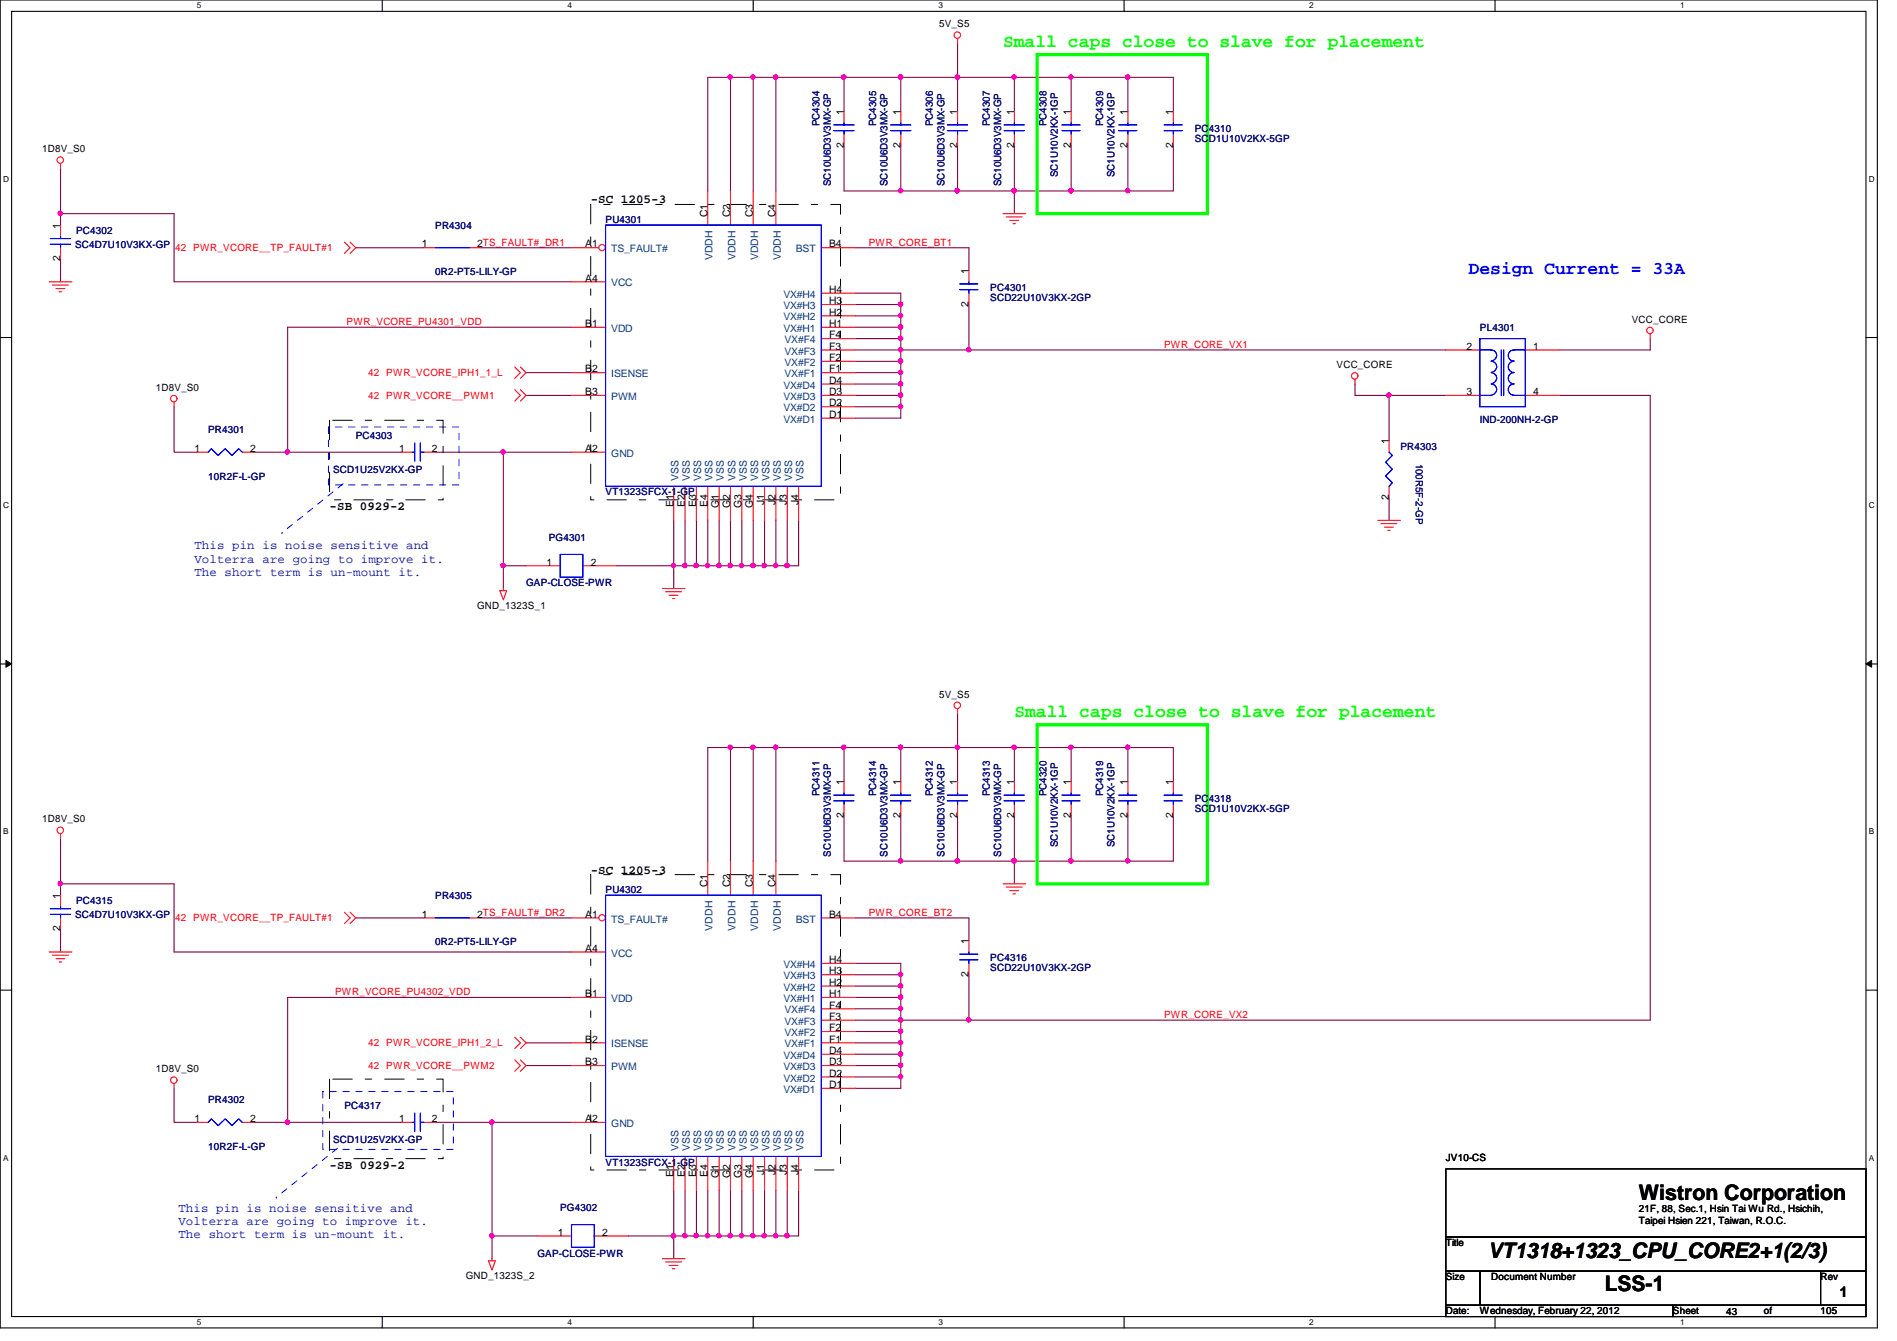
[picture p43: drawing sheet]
<svg xmlns="http://www.w3.org/2000/svg" width="297mm" height="210mm" viewBox="0 0 297 210" stroke-linecap="round" stroke-linejoin="round" font-family="sans-serif">
<defs><g id="words">
<g font-size="3.3">
<text x="256.6" y="187.9">Wistron Corporation</text>
<text x="233" y="196.8">VT1318+1323_CPU_CORE2+1(2/3)</text>
<text x="251.3" y="202.1">LSS-1</text>
</g>
<g font-size="2.8" fill="#0f0">
<text x="157.1" y="7.4">Small caps close to slave for placement</text>
<text x="158.8" y="112.3">Small caps close to slave for placement</text>
</g>
<text font-size="2.8" fill="#00f" x="230" y="42.9">Design Current = 33A</text>
<text font-size="2.3" x="288.1" y="203">1</text>
<g font-size="1.9">
<text x="92.5" y="31.8">-SC 1205-3</text>
<text x="51.6" y="79.8">-SB 0929-2</text>
<text x="92.5" y="136.7">-SC 1205-3</text>
<text x="51.6" y="183">-SB 0929-2</text>
</g>
<g font-size="1.9" fill="#0000a0">
<text x="30.4" y="86">This pin is noise sensitive and</text>
<text x="30.4" y="88.1">Volterra are going to improve it.</text>
<text x="30.4" y="90.1">The short term is un-mount it.</text>
<text x="27.9" y="189.7">This pin is noise sensitive and</text>
<text x="27.9" y="191.7">Volterra are going to improve it.</text>
<text x="27.9" y="193.8">The short term is un-mount it.</text>
</g>
<g font-size="1.6">
<text x="147.1" y="4.3">5V_S5</text>
<text x="132.1" y="18" transform="rotate(-90 132.1 18)">1</text>
<text x="141" y="18" transform="rotate(-90 141 18)">1</text>
<text x="149.9" y="18" transform="rotate(-90 149.9 18)">1</text>
<text x="158.8" y="18" transform="rotate(-90 158.8 18)">1</text>
<text x="167.7" y="18" transform="rotate(-90 167.7 18)">1</text>
<text x="176.6" y="18" transform="rotate(-90 176.6 18)">1</text>
<text x="183.7" y="18" transform="rotate(-90 183.7 18)">1</text>
<text x="6.6" y="23.8">1D8V_S0</text>
<text x="132.1" y="23.1" transform="rotate(-90 132.1 23.1)">2</text>
<text x="141" y="23.1" transform="rotate(-90 141 23.1)">2</text>
<text x="149.9" y="23.1" transform="rotate(-90 149.9 23.1)">2</text>
<text x="158.8" y="23.1" transform="rotate(-90 158.8 23.1)">2</text>
<text x="167.7" y="23.1" transform="rotate(-90 167.7 23.1)">2</text>
<text x="176.6" y="23.1" transform="rotate(-90 176.6 23.1)">2</text>
<text x="183.7" y="23.1" transform="rotate(-90 183.7 23.1)">2</text>
<text x="9.4" y="35.8" transform="rotate(-90 9.4 35.8)">1</text>
<text x="110.8" y="34" transform="rotate(-90 110.8 34)">C1</text>
<text x="114.3" y="34" transform="rotate(-90 114.3 34)">C2</text>
<text x="117.9" y="34" transform="rotate(-90 117.9 34)">C3</text>
<text x="121.5" y="34" transform="rotate(-90 121.5 34)">C4</text>
<text x="9.4" y="40.9" transform="rotate(-90 9.4 40.9)">2</text>
<text x="66" y="38.7">1</text>
<text x="74.7" y="38.7">2TS_FAULT#_DR1</text>
<text x="91.6" y="38.7">A1</text>
<text x="129.8" y="38.7">B4</text>
<text x="91.6" y="44.1">A4</text>
<text x="129.8" y="45.8">H4</text>
<text x="129.8" y="47.6">H3</text>
<text x="151.7" y="42.9" transform="rotate(-90 151.7 42.9)">1</text>
<text x="91.6" y="51.2">B1</text>
<text x="129.8" y="49.4">H2</text>
<text x="129.8" y="51.2">H1</text>
<text x="129.8" y="53">F4</text>
<text x="151.7" y="48" transform="rotate(-90 151.7 48)">2</text>
<text x="255.5" y="50.5">VCC_CORE</text>
<text x="91.6" y="58.3">B2</text>
<text x="129.8" y="54.7">F3</text>
<text x="129.8" y="56.5">F2</text>
<text x="129.8" y="58.3">F1</text>
<text x="209.3" y="57.6">VCC_CORE</text>
<text x="229.6" y="54.7">2</text>
<text x="240.1" y="54.7">1</text>
<text x="24.4" y="61.2">1D8V_S0</text>
<text x="91.6" y="61.8">B3</text>
<text x="129.8" y="60.1">D4</text>
<text x="129.8" y="61.8">D3</text>
<text x="129.8" y="63.6">D2</text>
<text x="129.8" y="65.4">D1</text>
<text x="229.6" y="61.8">3</text>
<text x="240.1" y="61.8">4</text>
<text x="30.5" y="70.7">1</text>
<text x="39.2" y="70.7">2</text>
<text x="62.5" y="70.7">1</text>
<text x="67.6" y="70.7">2</text>
<text x="91.6" y="70.7">A2</text>
<text x="217.5" y="69.6" transform="rotate(-90 217.5 69.6)">1</text>
<text x="105.4" y="79.3" transform="rotate(-90 105.4 79.3)">E1</text>
<text x="107.2" y="79.3" transform="rotate(-90 107.2 79.3)">E2</text>
<text x="109" y="79.3" transform="rotate(-90 109 79.3)">E3</text>
<text x="110.8" y="79.3" transform="rotate(-90 110.8 79.3)">E4</text>
<text x="112.6" y="79.5" transform="rotate(-90 112.6 79.5)">G1</text>
<text x="114.3" y="79.5" transform="rotate(-90 114.3 79.5)">G2</text>
<text x="116.1" y="79.5" transform="rotate(-90 116.1 79.5)">G3</text>
<text x="117.9" y="79.5" transform="rotate(-90 117.9 79.5)">G4</text>
<text x="119.7" y="79" transform="rotate(-90 119.7 79)">J1</text>
<text x="121.5" y="79" transform="rotate(-90 121.5 79)">J2</text>
<text x="123.2" y="79" transform="rotate(-90 123.2 79)">J3</text>
<text x="125" y="79" transform="rotate(-90 125 79)">J4</text>
<text x="217.5" y="78.2" transform="rotate(-90 217.5 78.2)">2</text>
<text x="85.6" y="88.5">1</text>
<text x="92.5" y="88.5">2</text>
<text x="74.7" y="95.3">GND_1323S_1</text>
<text x="147.1" y="109.2">5V_S5</text>
<text x="132.1" y="122.9" transform="rotate(-90 132.1 122.9)">1</text>
<text x="141" y="122.9" transform="rotate(-90 141 122.9)">1</text>
<text x="149.9" y="122.9" transform="rotate(-90 149.9 122.9)">1</text>
<text x="158.8" y="122.9" transform="rotate(-90 158.8 122.9)">1</text>
<text x="167.7" y="122.9" transform="rotate(-90 167.7 122.9)">1</text>
<text x="176.6" y="122.9" transform="rotate(-90 176.6 122.9)">1</text>
<text x="183.7" y="122.9" transform="rotate(-90 183.7 122.9)">1</text>
<text x="6.6" y="128.7">1D8V_S0</text>
<text x="132.1" y="128" transform="rotate(-90 132.1 128)">2</text>
<text x="141" y="128" transform="rotate(-90 141 128)">2</text>
<text x="149.9" y="128" transform="rotate(-90 149.9 128)">2</text>
<text x="158.8" y="128" transform="rotate(-90 158.8 128)">2</text>
<text x="167.7" y="128" transform="rotate(-90 167.7 128)">2</text>
<text x="176.6" y="128" transform="rotate(-90 176.6 128)">2</text>
<text x="183.7" y="128" transform="rotate(-90 183.7 128)">2</text>
<text x="9.4" y="140.7" transform="rotate(-90 9.4 140.7)">1</text>
<text x="66" y="143.6">1</text>
<text x="74.7" y="143.6">2TS_FAULT#_DR2</text>
<text x="91.6" y="143.6">A1</text>
<text x="110.8" y="138.9" transform="rotate(-90 110.8 138.9)">C1</text>
<text x="114.3" y="138.9" transform="rotate(-90 114.3 138.9)">C2</text>
<text x="117.9" y="138.9" transform="rotate(-90 117.9 138.9)">C3</text>
<text x="121.5" y="138.9" transform="rotate(-90 121.5 138.9)">C4</text>
<text x="129.8" y="143.6">B4</text>
<text x="9.4" y="145.8" transform="rotate(-90 9.4 145.8)">2</text>
<text x="91.6" y="149">A4</text>
<text x="151.7" y="147.8" transform="rotate(-90 151.7 147.8)">1</text>
<text x="129.8" y="150.7">H4</text>
<text x="129.8" y="152.5">H3</text>
<text x="129.8" y="154.3">H2</text>
<text x="151.7" y="152.9" transform="rotate(-90 151.7 152.9)">2</text>
<text x="91.6" y="156.1">B1</text>
<text x="129.8" y="156.1">H1</text>
<text x="129.8" y="157.9">F4</text>
<text x="129.8" y="159.6">F3</text>
<text x="129.8" y="161.4">F2</text>
<text x="24.4" y="167.9">1D8V_S0</text>
<text x="91.6" y="163.2">B2</text>
<text x="91.6" y="166.8">B3</text>
<text x="129.8" y="163.2">F1</text>
<text x="129.8" y="165">D4</text>
<text x="129.8" y="166.8">D3</text>
<text x="129.8" y="168.5">D2</text>
<text x="129.8" y="170.3">D1</text>
<text x="30.5" y="175.6">1</text>
<text x="39.2" y="175.6">2</text>
<text x="62.5" y="175.6">1</text>
<text x="67.6" y="175.6">2</text>
<text x="91.6" y="175.6">A2</text>
<text x="105.4" y="184.2" transform="rotate(-90 105.4 184.2)">E1</text>
<text x="107.2" y="184.2" transform="rotate(-90 107.2 184.2)">E2</text>
<text x="109" y="184.2" transform="rotate(-90 109 184.2)">E3</text>
<text x="110.8" y="184.2" transform="rotate(-90 110.8 184.2)">E4</text>
<text x="112.6" y="184.4" transform="rotate(-90 112.6 184.4)">G1</text>
<text x="114.3" y="184.4" transform="rotate(-90 114.3 184.4)">G2</text>
<text x="116.1" y="184.4" transform="rotate(-90 116.1 184.4)">G3</text>
<text x="117.9" y="184.4" transform="rotate(-90 117.9 184.4)">G4</text>
<text x="119.7" y="183.9" transform="rotate(-90 119.7 183.9)">J1</text>
<text x="121.5" y="183.9" transform="rotate(-90 121.5 183.9)">J2</text>
<text x="123.2" y="183.9" transform="rotate(-90 123.2 183.9)">J3</text>
<text x="125" y="183.9" transform="rotate(-90 125 183.9)">J4</text>
<text x="226.4" y="181.7">JV10-CS</text>
<text x="256.6" y="189.7">21F, 88, Sec.1, Hsin Tai Wu Rd., Hsichih,</text>
<text x="256.6" y="191.6">Taipei Hsien 221, Taiwan, R.O.C.</text>
<text x="87.4" y="193.4">1</text>
<text x="94.3" y="193.4">2</text>
<text x="226.4" y="195.1">Title</text>
<text x="72.9" y="200.2">GND_1323S_2</text>
<text x="226.4" y="200.4">Size</text>
<text x="233.5" y="200.4">Document Number</text>
<text x="285.1" y="200.4">Rev</text>
<text x="226.4" y="205.7">Date:</text>
<text x="231.7" y="205.7">Wednesday, February 22, 2012</text>
<text x="262" y="205.7">Sheet</text>
<text x="270.3" y="205.9">43</text>
<text x="276.2" y="205.7">of</text>
<text x="285.1" y="205.7">105</text>
</g>
<g font-size="1.6" fill="#000080">
<text x="128.3" y="19.7" transform="rotate(-90 128.3 19.7)">PC4304</text>
<text x="137.2" y="19.7" transform="rotate(-90 137.2 19.7)">PC4305</text>
<text x="146.1" y="19.7" transform="rotate(-90 146.1 19.7)">PC4306</text>
<text x="155" y="19.7" transform="rotate(-90 155 19.7)">PC4307</text>
<text x="163.9" y="19.7" transform="rotate(-90 163.9 19.7)">PC4308</text>
<text x="172.8" y="19.7" transform="rotate(-90 172.8 19.7)">PC4309</text>
<text x="187.1" y="20.7">PC4310</text>
<text x="187.1" y="22.2">SCD1U10V2KX-5GP</text>
<text x="130.1" y="29.2" transform="rotate(-90 130.1 29.2)">SC10U6D3V3MX-GP</text>
<text x="139" y="29.2" transform="rotate(-90 139 29.2)">SC10U6D3V3MX-GP</text>
<text x="147.9" y="29.2" transform="rotate(-90 147.9 29.2)">SC10U6D3V3MX-GP</text>
<text x="156.8" y="29.2" transform="rotate(-90 156.8 29.2)">SC10U6D3V3MX-GP</text>
<text x="165.6" y="27.7" transform="rotate(-90 165.6 27.7)">SC1U10V2KX-1GP</text>
<text x="174.5" y="27.7" transform="rotate(-90 174.5 27.7)">SC1U10V2KX-1GP</text>
<text x="68.2" y="35.8">PR4304</text>
<text x="94.8" y="34.9">PU4301</text>
<text x="11.8" y="38.8">SC4D7U10V3KX-GP</text>
<text x="11.9" y="36.7">PC4302</text>
<text x="68.2" y="43.1">0R2-PT5-LILY-GP</text>
<text x="155.1" y="45.6">PC4301</text>
<text x="155.1" y="47.1">SCD22U10V3KX-2GP</text>
<text x="231.7" y="51.8">PL4301</text>
<text x="32.6" y="67.8">PR4301</text>
<text x="55.7" y="68.7">PC4303</text>
<text x="219.3" y="70.4">PR4303</text>
<text x="231.7" y="66.2">IND-200NH-2-GP</text>
<text x="32.6" y="75.1">10R2F-L-GP</text>
<text x="52.2" y="74">SCD1U25V2KX-GP</text>
<text x="94.8" y="77.6">VT1323SFCX-1-GP</text>
<text x="221.7" y="72.6" transform="rotate(90 221.7 72.6)">100R5F-2-GP</text>
<text x="85.9" y="84.7">PG4301</text>
<text x="82.4" y="91.8">GAP-CLOSE-PWR</text>
<text x="128.3" y="124.6" transform="rotate(-90 128.3 124.6)">PC4311</text>
<text x="137.2" y="124.6" transform="rotate(-90 137.2 124.6)">PC4314</text>
<text x="146.1" y="124.6" transform="rotate(-90 146.1 124.6)">PC4312</text>
<text x="155" y="124.6" transform="rotate(-90 155 124.6)">PC4313</text>
<text x="163.9" y="124.6" transform="rotate(-90 163.9 124.6)">PC4320</text>
<text x="172.8" y="124.6" transform="rotate(-90 172.8 124.6)">PC4319</text>
<text x="187.1" y="125.6">PC4318</text>
<text x="187.1" y="127.1">SCD1U10V2KX-5GP</text>
<text x="130.1" y="134.1" transform="rotate(-90 130.1 134.1)">SC10U6D3V3MX-GP</text>
<text x="139" y="134.1" transform="rotate(-90 139 134.1)">SC10U6D3V3MX-GP</text>
<text x="147.9" y="134.1" transform="rotate(-90 147.9 134.1)">SC10U6D3V3MX-GP</text>
<text x="156.8" y="134.1" transform="rotate(-90 156.8 134.1)">SC10U6D3V3MX-GP</text>
<text x="165.6" y="132.6" transform="rotate(-90 165.6 132.6)">SC1U10V2KX-1GP</text>
<text x="174.5" y="132.6" transform="rotate(-90 174.5 132.6)">SC1U10V2KX-1GP</text>
<text x="11.8" y="143.7">SC4D7U10V3KX-GP</text>
<text x="11.9" y="141.6">PC4315</text>
<text x="68.2" y="140.7">PR4305</text>
<text x="94.8" y="139.8">PU4302</text>
<text x="68.2" y="148">0R2-PT5-LILY-GP</text>
<text x="155.1" y="150.5">PC4316</text>
<text x="155.1" y="152">SCD22U10V3KX-2GP</text>
<text x="32.6" y="172.7">PR4302</text>
<text x="53.9" y="173.6">PC4317</text>
<text x="32.6" y="180">10R2F-L-GP</text>
<text x="52.2" y="178.9">SCD1U25V2KX-GP</text>
<text x="94.8" y="182.5">VT1323SFCX-1-GP</text>
<text x="87.7" y="189.6">PG4302</text>
<text x="84.2" y="196.7">GAP-CLOSE-PWR</text>
</g>
<g font-size="1.6" fill="#f00">
<text x="27.4" y="39.3">42 PWR_VCORE__TP_FAULT#1</text>
<text x="136.1" y="38.4">PWR_CORE_BT1</text>
<text x="54.3" y="50.9">PWR_VCORE_PU4301_VDD</text>
<text x="57.7" y="58.9">42 PWR_VCORE_IPH1_1_L</text>
<text x="182.3" y="54.4">PWR_CORE_VX1</text>
<text x="57.7" y="62.4">42 PWR_VCORE__PWM1</text>
<text x="136.1" y="143.3">PWR_CORE_BT2</text>
<text x="27.4" y="144.2">42 PWR_VCORE__TP_FAULT#1</text>
<text x="52.5" y="155.8">PWR_VCORE_PU4302_VDD</text>
<text x="182.3" y="159.3">PWR_CORE_VX2</text>
<text x="57.7" y="167.3">42 PWR_VCORE__PWM2</text>
<text x="57.7" y="163.8">42 PWR_VCORE_IPH1_2_L</text>
</g>
<g font-size="1.6" fill="#004080">
<text x="95.7" y="39.5">TS_FAULT#</text>
<text x="111.6" y="40.8" transform="rotate(-90 111.6 40.8)">VDDH</text>
<text x="115.1" y="40.8" transform="rotate(-90 115.1 40.8)">VDDH</text>
<text x="118.7" y="40.8" transform="rotate(-90 118.7 40.8)">VDDH</text>
<text x="122.3" y="40.8" transform="rotate(-90 122.3 40.8)">VDDH</text>
<text x="124.6" y="39.5">BST</text>
<text x="95.7" y="44.8">VCC</text>
<text x="122.7" y="46.6">VX#H4</text>
<text x="95.7" y="51.9">VDD</text>
<text x="122.7" y="48.4">VX#H3</text>
<text x="122.7" y="50.2">VX#H2</text>
<text x="122.7" y="51.9">VX#H1</text>
<text x="122.8" y="53.7">VX#F4</text>
<text x="95.7" y="59.1">ISENSE</text>
<text x="122.8" y="55.5">VX#F3</text>
<text x="122.8" y="57.3">VX#F2</text>
<text x="122.8" y="59.1">VX#F1</text>
<text x="95.7" y="62.6">PWM</text>
<text x="122.7" y="60.8">VX#D4</text>
<text x="122.7" y="62.6">VX#D3</text>
<text x="122.7" y="64.4">VX#D2</text>
<text x="95.7" y="71.5">GND</text>
<text x="122.7" y="66.2">VX#D1</text>
<text x="106.3" y="75.2" transform="rotate(-90 106.3 75.2)">VSS</text>
<text x="108" y="75.2" transform="rotate(-90 108 75.2)">VSS</text>
<text x="109.8" y="75.2" transform="rotate(-90 109.8 75.2)">VSS</text>
<text x="111.6" y="75.2" transform="rotate(-90 111.6 75.2)">VSS</text>
<text x="113.4" y="75.2" transform="rotate(-90 113.4 75.2)">VSS</text>
<text x="115.1" y="75.2" transform="rotate(-90 115.1 75.2)">VSS</text>
<text x="116.9" y="75.2" transform="rotate(-90 116.9 75.2)">VSS</text>
<text x="118.7" y="75.2" transform="rotate(-90 118.7 75.2)">VSS</text>
<text x="120.5" y="75.2" transform="rotate(-90 120.5 75.2)">VSS</text>
<text x="122.3" y="75.2" transform="rotate(-90 122.3 75.2)">VSS</text>
<text x="124" y="75.2" transform="rotate(-90 124 75.2)">VSS</text>
<text x="125.8" y="75.2" transform="rotate(-90 125.8 75.2)">VSS</text>
<text x="95.7" y="144.4">TS_FAULT#</text>
<text x="95.7" y="149.7">VCC</text>
<text x="111.6" y="145.7" transform="rotate(-90 111.6 145.7)">VDDH</text>
<text x="115.1" y="145.7" transform="rotate(-90 115.1 145.7)">VDDH</text>
<text x="118.7" y="145.7" transform="rotate(-90 118.7 145.7)">VDDH</text>
<text x="122.3" y="145.7" transform="rotate(-90 122.3 145.7)">VDDH</text>
<text x="124.6" y="144.4">BST</text>
<text x="122.7" y="151.5">VX#H4</text>
<text x="122.7" y="153.3">VX#H3</text>
<text x="122.7" y="155.1">VX#H2</text>
<text x="95.7" y="156.8">VDD</text>
<text x="122.7" y="156.8">VX#H1</text>
<text x="122.8" y="158.6">VX#F4</text>
<text x="122.8" y="160.4">VX#F3</text>
<text x="95.7" y="164">ISENSE</text>
<text x="95.7" y="167.5">PWM</text>
<text x="122.7" y="165.7">VX#D4</text>
<text x="122.7" y="167.5">VX#D3</text>
<text x="122.8" y="162.2">VX#F2</text>
<text x="122.8" y="164">VX#F1</text>
<text x="122.7" y="169.3">VX#D2</text>
<text x="122.7" y="171.1">VX#D1</text>
<text x="95.7" y="176.4">GND</text>
<text x="106.3" y="180.1" transform="rotate(-90 106.3 180.1)">VSS</text>
<text x="108" y="180.1" transform="rotate(-90 108 180.1)">VSS</text>
<text x="109.8" y="180.1" transform="rotate(-90 109.8 180.1)">VSS</text>
<text x="111.6" y="180.1" transform="rotate(-90 111.6 180.1)">VSS</text>
<text x="113.4" y="180.1" transform="rotate(-90 113.4 180.1)">VSS</text>
<text x="115.1" y="180.1" transform="rotate(-90 115.1 180.1)">VSS</text>
<text x="116.9" y="180.1" transform="rotate(-90 116.9 180.1)">VSS</text>
<text x="118.7" y="180.1" transform="rotate(-90 118.7 180.1)">VSS</text>
<text x="120.5" y="180.1" transform="rotate(-90 120.5 180.1)">VSS</text>
<text x="122.3" y="180.1" transform="rotate(-90 122.3 180.1)">VSS</text>
<text x="124" y="180.1" transform="rotate(-90 124 180.1)">VSS</text>
<text x="125.8" y="180.1" transform="rotate(-90 125.8 180.1)">VSS</text>
</g>
<g font-size="1.3">
<text x="30.8" y="1.3">5</text>
<text x="88.9" y="1.3">4</text>
<text x="146.9" y="1.3">3</text>
<text x="205" y="1.3">2</text>
<text x="263.1" y="1.3">1</text>
<text x=".5" y="28.4">D</text>
<text x="292.6" y="28.4">D</text>
<text x=".5" y="79.5">C</text>
<text x="292.6" y="79.5">C</text>
<text x=".5" y="130.6">B</text>
<text x="292.6" y="130.6">B</text>
<text x=".5" y="181.7">A</text>
<text x="292.6" y="181.7">A</text>
<text x="30.8" y="207.4">5</text>
<text x="88.9" y="207.4">4</text>
<text x="146.9" y="207.4">3</text>
<text x="205" y="207.4">2</text>
<text x="263.1" y="207.4">1</text>
</g>
</g></defs>
<path d="M0 0h294v207.9h-294zM1.8 1.8h290.4v204.3h-290.4z" fill="none" stroke="#000" stroke-width=".17"/>
<g fill="#fff">
<path d="M30.8 .2h.7v1.4h-.7z"/>
<path d="M30.8 206.2h.7v1.4h-.7z"/>
</g>
<path d="M59.9 0v1.8M59.9 206.1v1.8" fill="none" stroke="#000" stroke-width=".17"/>
<g fill="#fff">
<path d="M88.9 .2h.6v1.4h-.6z"/>
<path d="M88.9 206.2h.6v1.4h-.6z"/>
</g>
<path d="M117.9 0v1.8M117.9 206.1v1.8" fill="none" stroke="#000" stroke-width=".17"/>
<g fill="#fff">
<path d="M146.9 .2h.7v1.4h-.7z"/>
<path d="M146.9 206.2h.7v1.4h-.7z"/>
</g>
<path d="M176 0v1.8M176 206.1v1.8" fill="none" stroke="#000" stroke-width=".17"/>
<g fill="#fff">
<path d="M205 .2h.7v1.4h-.7z"/>
<path d="M205 206.2h.7v1.4h-.7z"/>
</g>
<path d="M234.1 0v1.8M234.1 206.1v1.8" fill="none" stroke="#000" stroke-width=".17"/>
<g fill="#fff">
<path d="M263.1 .2h.7v1.4h-.7z"/>
<path d="M263.1 206.2h.7v1.4h-.7z"/>
<path d="M.5 27.3h.9v1.4h-.9z"/>
<path d="M292.6 27.3h.9v1.4h-.9z"/>
<path d="M.5 78.4h.9v1.4h-.9z"/>
<path d="M292.6 78.4h.9v1.4h-.9z"/>
</g>
<path d="M0 52.8h1.8M292.2 52.8h1.8" fill="none" stroke="#000" stroke-width=".17"/>
<g fill="#fff">
<path d="M.5 129.5h.8v1.4h-.8z"/>
<path d="M292.6 129.5h.9v1.4h-.9z"/>
</g>
<path d="M0 103.9h1.8M292.2 103.9h1.8" fill="none" stroke="#000" stroke-width=".17"/>
<path d="M.9 103.4l.9 .5-.9 .5zM292.2 103.9l.9-.5v1z" fill="#000"/>
<path d="M.9 103.4l.9 .5-.9 .5zM292.2 103.9l.9-.5v1z" fill="none" stroke="#000" stroke-width=".16"/>
<g fill="#fff">
<path d="M.5 180.5h.8v1.4h-.8z"/>
<path d="M292.6 180.5h.9v1.4h-.9z"/>
</g>
<path d="M0 155h1.8M292.2 155h1.8" fill="none" stroke="#000" stroke-width=".17"/>
<path d="M55.7 38.8h10.7M75.3 38.8h14.2M258.4 61.9v97.8M132.2 117h17.7M55.7 143.7h10.7M75.3 143.7h14.2M77 193.5v3.5" fill="none" stroke="#800040" stroke-width=".17"/>
<circle cx="141" cy="117" r=".34" fill="#f0f"/>
<circle cx="141" cy="117" r=".34" fill="none" stroke="#f0f" stroke-width=".17"/>
<path d="M149.9 117h8.9" fill="none" stroke="#800040" stroke-width=".17"/>
<circle cx="158.8" cy="117" r=".34" fill="#f0f"/>
<circle cx="158.8" cy="117" r=".34" fill="none" stroke="#f0f" stroke-width=".17"/>
<path d="M158.8 117h24.9M45 156.1v19.6h-5.3" fill="none" stroke="#800040" stroke-width=".17"/>
<circle cx="45" cy="175.6" r=".34" fill="#f0f"/>
<circle cx="45" cy="175.6" r=".34" fill="none" stroke="#f0f" stroke-width=".17"/>
<path d="M132.2 134.8h8.9M158.8 134.8h8.9" fill="none" stroke="#800040" stroke-width=".17"/>
<circle cx="167.7" cy="134.7" r=".34" fill="#f0f"/>
<circle cx="167.7" cy="134.7" r=".34" fill="none" stroke="#f0f" stroke-width=".17"/>
<circle cx="158.8" cy="134.7" r=".34" fill="#f0f"/>
<circle cx="158.8" cy="134.7" r=".34" fill="none" stroke="#f0f" stroke-width=".17"/>
<path d="M149.9 134.8h8.9" fill="none" stroke="#800040" stroke-width=".17"/>
<circle cx="158.8" cy="134.7" r=".34" fill="#f0f"/>
<circle cx="158.8" cy="134.7" r=".34" fill="none" stroke="#f0f" stroke-width=".17"/>
<path d="M45 175.7h17.8M105.5 193.5v3.5" fill="none" stroke="#800040" stroke-width=".17"/>
<circle cx="105.4" cy="193.4" r=".34" fill="#f0f"/>
<circle cx="105.4" cy="193.4" r=".34" fill="none" stroke="#f0f" stroke-width=".17"/>
<path d="M167.7 134.8h16" fill="none" stroke="#800040" stroke-width=".17"/>
<circle cx="176.6" cy="134.7" r=".34" fill="#f0f"/>
<circle cx="176.6" cy="134.7" r=".34" fill="none" stroke="#f0f" stroke-width=".17"/>
<circle cx="167.7" cy="134.7" r=".34" fill="#f0f"/>
<circle cx="167.7" cy="134.7" r=".34" fill="none" stroke="#f0f" stroke-width=".17"/>
<path d="M68.2 175.7h8.8M105.5 193.5h1.8M125 186.4v7.1" fill="none" stroke="#800040" stroke-width=".17"/>
<circle cx="105.4" cy="193.4" r=".34" fill="#f0f"/>
<circle cx="105.4" cy="193.4" r=".34" fill="none" stroke="#f0f" stroke-width=".17"/>
<path d="M105.5 186.4v7.1M107.3 186.4v7.1M109 186.4v7.1" fill="none" stroke="#800040" stroke-width=".17"/>
<circle cx="109" cy="193.4" r=".34" fill="#f0f"/>
<circle cx="109" cy="193.4" r=".34" fill="none" stroke="#f0f" stroke-width=".17"/>
<path d="M110.8 186.4v7.1h-1.8M112.6 186.4v7.1M114.4 186.4v7.1h1.8" fill="none" stroke="#800040" stroke-width=".17"/>
<circle cx="114.3" cy="193.4" r=".34" fill="#f0f"/>
<circle cx="114.3" cy="193.4" r=".34" fill="none" stroke="#f0f" stroke-width=".17"/>
<path d="M110.8 193.5h1.8" fill="none" stroke="#800040" stroke-width=".17"/>
<circle cx="110.8" cy="193.4" r=".34" fill="#f0f"/>
<circle cx="110.8" cy="193.4" r=".34" fill="none" stroke="#f0f" stroke-width=".17"/>
<path d="M27.3 170.3v5.4h3.5M116.2 186.4v7.1M117.9 186.4v7.1h1.8v-7.1M121.5 186.4v7.1M123.3 186.4v7.1" fill="none" stroke="#800040" stroke-width=".17"/>
<circle cx="117.9" cy="193.4" r=".34" fill="#f0f"/>
<circle cx="117.9" cy="193.4" r=".34" fill="none" stroke="#f0f" stroke-width=".17"/>
<path d="M123.3 193.5h1.7" fill="none" stroke="#800040" stroke-width=".17"/>
<circle cx="123.2" cy="193.4" r=".34" fill="#f0f"/>
<circle cx="123.2" cy="193.4" r=".34" fill="none" stroke="#f0f" stroke-width=".17"/>
<path d="M119.7 193.5h1.8" fill="none" stroke="#800040" stroke-width=".17"/>
<circle cx="119.7" cy="193.4" r=".34" fill="#f0f"/>
<circle cx="119.7" cy="193.4" r=".34" fill="none" stroke="#f0f" stroke-width=".17"/>
<path d="M116.2 193.5h1.7" fill="none" stroke="#800040" stroke-width=".17"/>
<circle cx="116.1" cy="193.4" r=".34" fill="#f0f"/>
<circle cx="116.1" cy="193.4" r=".34" fill="none" stroke="#f0f" stroke-width=".17"/>
<path d="M151.7 152.6v7.1h-10.6" fill="none" stroke="#800040" stroke-width=".17"/>
<circle cx="151.7" cy="159.6" r=".34" fill="#f0f"/>
<circle cx="151.7" cy="159.6" r=".34" fill="none" stroke="#f0f" stroke-width=".17"/>
<path d="M149.9 111.7v5.3M27.3 138.3h-17.8v1.8M9.5 145.5v3.5M133.9 143.7h17.8v3.5" fill="none" stroke="#800040" stroke-width=".17"/>
<circle cx="9.4" cy="138.3" r=".34" fill="#f0f"/>
<circle cx="9.4" cy="138.3" r=".34" fill="none" stroke="#f0f" stroke-width=".17"/>
<path d="M9.5 131.2v7.1M27.3 138.3v10.7h62.2M151.7 159.7h106.7M77 175.7h12.5M82.4 166.8h7.1" fill="none" stroke="#800040" stroke-width=".17"/>
<circle cx="77" cy="175.6" r=".34" fill="#f0f"/>
<circle cx="77" cy="175.6" r=".34" fill="none" stroke="#f0f" stroke-width=".17"/>
<path d="M77 175.7v17.8" fill="none" stroke="#800040" stroke-width=".17"/>
<circle cx="77" cy="193.4" r=".34" fill="#f0f"/>
<circle cx="77" cy="193.4" r=".34" fill="none" stroke="#f0f" stroke-width=".17"/>
<path d="M133.9 150.8h7.2v1.8M133.9 152.6h7.2M141.1 152.6v1.7M82.4 163.2h7.1M98.4 193.5h7.1" fill="none" stroke="#800040" stroke-width=".17"/>
<circle cx="141" cy="152.5" r=".34" fill="#f0f"/>
<circle cx="141" cy="152.5" r=".34" fill="none" stroke="#f0f" stroke-width=".17"/>
<path d="M121.5 193.5h1.8" fill="none" stroke="#800040" stroke-width=".17"/>
<circle cx="121.4" cy="193.4" r=".34" fill="#f0f"/>
<circle cx="121.4" cy="193.4" r=".34" fill="none" stroke="#f0f" stroke-width=".17"/>
<path d="M107.3 193.5h1.7" fill="none" stroke="#800040" stroke-width=".17"/>
<circle cx="107.2" cy="193.4" r=".34" fill="#f0f"/>
<circle cx="107.2" cy="193.4" r=".34" fill="none" stroke="#f0f" stroke-width=".17"/>
<path d="M112.6 193.5h1.8" fill="none" stroke="#800040" stroke-width=".17"/>
<circle cx="112.6" cy="193.4" r=".34" fill="#f0f"/>
<circle cx="112.6" cy="193.4" r=".34" fill="none" stroke="#f0f" stroke-width=".17"/>
<path d="M133.9 154.3h7.2v1.8" fill="none" stroke="#800040" stroke-width=".17"/>
<circle cx="141" cy="154.3" r=".34" fill="#f0f"/>
<circle cx="141" cy="154.3" r=".34" fill="none" stroke="#f0f" stroke-width=".17"/>
<path d="M133.9 156.1h7.2v1.8" fill="none" stroke="#800040" stroke-width=".17"/>
<circle cx="141" cy="156.1" r=".34" fill="#f0f"/>
<circle cx="141" cy="156.1" r=".34" fill="none" stroke="#f0f" stroke-width=".17"/>
<path d="M45 156.1h44.5M133.9 157.9h7.2v1.8" fill="none" stroke="#800040" stroke-width=".17"/>
<circle cx="141" cy="157.9" r=".34" fill="#f0f"/>
<circle cx="141" cy="157.9" r=".34" fill="none" stroke="#f0f" stroke-width=".17"/>
<path d="M133.9 159.7h7.2v1.8" fill="none" stroke="#800040" stroke-width=".17"/>
<circle cx="141" cy="159.6" r=".34" fill="#f0f"/>
<circle cx="141" cy="159.6" r=".34" fill="none" stroke="#f0f" stroke-width=".17"/>
<path d="M110.8 117h3.6M121.5 117v17.8" fill="none" stroke="#800040" stroke-width=".17"/>
<circle cx="121.4" cy="117" r=".34" fill="#f0f"/>
<circle cx="121.4" cy="117" r=".34" fill="none" stroke="#f0f" stroke-width=".17"/>
<path d="M133.9 161.5h7.2v1.7" fill="none" stroke="#800040" stroke-width=".17"/>
<circle cx="141" cy="161.4" r=".34" fill="#f0f"/>
<circle cx="141" cy="161.4" r=".34" fill="none" stroke="#f0f" stroke-width=".17"/>
<path d="M133.9 163.2h7.2v1.8" fill="none" stroke="#800040" stroke-width=".17"/>
<circle cx="141" cy="163.2" r=".34" fill="#f0f"/>
<circle cx="141" cy="163.2" r=".34" fill="none" stroke="#f0f" stroke-width=".17"/>
<path d="M133.9 165h7.2v1.8" fill="none" stroke="#800040" stroke-width=".17"/>
<circle cx="141" cy="165" r=".34" fill="#f0f"/>
<circle cx="141" cy="165" r=".34" fill="none" stroke="#f0f" stroke-width=".17"/>
<path d="M133.9 166.8h7.2v1.8" fill="none" stroke="#800040" stroke-width=".17"/>
<circle cx="141" cy="166.7" r=".34" fill="#f0f"/>
<circle cx="141" cy="166.7" r=".34" fill="none" stroke="#f0f" stroke-width=".17"/>
<path d="M133.9 168.6h7.2v1.7" fill="none" stroke="#800040" stroke-width=".17"/>
<circle cx="141" cy="168.5" r=".34" fill="#f0f"/>
<circle cx="141" cy="168.5" r=".34" fill="none" stroke="#f0f" stroke-width=".17"/>
<path d="M114.4 117v17.8M121.5 117h-3.6v17.8M133.9 170.3h7.2" fill="none" stroke="#800040" stroke-width=".17"/>
<circle cx="117.9" cy="117" r=".34" fill="#f0f"/>
<circle cx="117.9" cy="117" r=".34" fill="none" stroke="#f0f" stroke-width=".17"/>
<path d="M110.8 117v17.8M114.4 117h3.5" fill="none" stroke="#800040" stroke-width=".17"/>
<circle cx="114.3" cy="117" r=".34" fill="#f0f"/>
<circle cx="114.3" cy="117" r=".34" fill="none" stroke="#f0f" stroke-width=".17"/>
<path d="M121.5 117h10.7M176.6 117v5.3M158.8 134.8v3.5M176.6 127.7v7.1" fill="none" stroke="#800040" stroke-width=".17"/>
<circle cx="176.6" cy="117" r=".34" fill="#f0f"/>
<circle cx="176.6" cy="117" r=".34" fill="none" stroke="#f0f" stroke-width=".17"/>
<path d="M167.7 117v5.3" fill="none" stroke="#800040" stroke-width=".17"/>
<circle cx="167.7" cy="117" r=".34" fill="#f0f"/>
<circle cx="167.7" cy="117" r=".34" fill="none" stroke="#f0f" stroke-width=".17"/>
<path d="M132.2 117v5.3" fill="none" stroke="#800040" stroke-width=".17"/>
<circle cx="132.1" cy="117" r=".34" fill="#f0f"/>
<circle cx="132.1" cy="117" r=".34" fill="none" stroke="#f0f" stroke-width=".17"/>
<path d="M141.1 117v5.3M149.9 117v5.3" fill="none" stroke="#800040" stroke-width=".17"/>
<circle cx="149.9" cy="117" r=".34" fill="#f0f"/>
<circle cx="149.9" cy="117" r=".34" fill="none" stroke="#f0f" stroke-width=".17"/>
<path d="M158.8 117v5.3M132.2 127.7v7.1M158.8 127.7v7.1" fill="none" stroke="#800040" stroke-width=".17"/>
<circle cx="158.8" cy="134.7" r=".34" fill="#f0f"/>
<circle cx="158.8" cy="134.7" r=".34" fill="none" stroke="#f0f" stroke-width=".17"/>
<path d="M183.7 117v5.3M141.1 134.8h8.8" fill="none" stroke="#800040" stroke-width=".17"/>
<circle cx="141" cy="134.7" r=".34" fill="#f0f"/>
<circle cx="141" cy="134.7" r=".34" fill="none" stroke="#f0f" stroke-width=".17"/>
<circle cx="149.9" cy="134.7" r=".34" fill="#f0f"/>
<circle cx="149.9" cy="134.7" r=".34" fill="none" stroke="#f0f" stroke-width=".17"/>
<path d="M141.1 127.7v7.1M149.9 127.7v7.1M167.7 127.7v7.1M183.7 127.7v7.1" fill="none" stroke="#800040" stroke-width=".17"/>
<circle cx="149.9" cy="134.7" r=".34" fill="#f0f"/>
<circle cx="149.9" cy="134.7" r=".34" fill="none" stroke="#f0f" stroke-width=".17"/>
<path d="M78.8 70.8h10.7M82.4 61.9h7.1M105.5 88.6v3.5" fill="none" stroke="#800040" stroke-width=".17"/>
<circle cx="78.8" cy="70.7" r=".34" fill="#f0f"/>
<circle cx="78.8" cy="70.7" r=".34" fill="none" stroke="#f0f" stroke-width=".17"/>
<path d="M78.8 70.8v17.8" fill="none" stroke="#800040" stroke-width=".17"/>
<circle cx="78.8" cy="88.5" r=".34" fill="#f0f"/>
<circle cx="78.8" cy="88.5" r=".34" fill="none" stroke="#f0f" stroke-width=".17"/>
<path d="M82.4 58.3h7.1M133.9 45.9h7.2v1.8M133.9 47.7h7.2M141.1 47.7v1.7" fill="none" stroke="#800040" stroke-width=".17"/>
<circle cx="141" cy="47.6" r=".34" fill="#f0f"/>
<circle cx="141" cy="47.6" r=".34" fill="none" stroke="#f0f" stroke-width=".17"/>
<path d="M121.5 88.6h1.8" fill="none" stroke="#800040" stroke-width=".17"/>
<circle cx="121.4" cy="88.5" r=".34" fill="#f0f"/>
<circle cx="121.4" cy="88.5" r=".34" fill="none" stroke="#f0f" stroke-width=".17"/>
<path d="M107.3 88.6h1.7" fill="none" stroke="#800040" stroke-width=".17"/>
<circle cx="107.2" cy="88.5" r=".34" fill="#f0f"/>
<circle cx="107.2" cy="88.5" r=".34" fill="none" stroke="#f0f" stroke-width=".17"/>
<path d="M112.6 88.6h1.8" fill="none" stroke="#800040" stroke-width=".17"/>
<circle cx="112.6" cy="88.5" r=".34" fill="#f0f"/>
<circle cx="112.6" cy="88.5" r=".34" fill="none" stroke="#f0f" stroke-width=".17"/>
<path d="M133.9 49.4h7.2v1.8" fill="none" stroke="#800040" stroke-width=".17"/>
<circle cx="141" cy="49.4" r=".34" fill="#f0f"/>
<circle cx="141" cy="49.4" r=".34" fill="none" stroke="#f0f" stroke-width=".17"/>
<path d="M133.9 51.2h7.2v1.8" fill="none" stroke="#800040" stroke-width=".17"/>
<circle cx="141" cy="51.2" r=".34" fill="#f0f"/>
<circle cx="141" cy="51.2" r=".34" fill="none" stroke="#f0f" stroke-width=".17"/>
<path d="M45 51.2h44.5M133.9 53h7.2v1.8" fill="none" stroke="#800040" stroke-width=".17"/>
<circle cx="141" cy="53" r=".34" fill="#f0f"/>
<circle cx="141" cy="53" r=".34" fill="none" stroke="#f0f" stroke-width=".17"/>
<path d="M133.9 54.8h7.2v1.8" fill="none" stroke="#800040" stroke-width=".17"/>
<circle cx="141" cy="54.7" r=".34" fill="#f0f"/>
<circle cx="141" cy="54.7" r=".34" fill="none" stroke="#f0f" stroke-width=".17"/>
<path d="M110.8 12.1h3.6M121.5 12.1v17.8" fill="none" stroke="#800040" stroke-width=".17"/>
<circle cx="121.4" cy="12.1" r=".34" fill="#f0f"/>
<circle cx="121.4" cy="12.1" r=".34" fill="none" stroke="#f0f" stroke-width=".17"/>
<path d="M133.9 56.6h7.2v1.7" fill="none" stroke="#800040" stroke-width=".17"/>
<circle cx="141" cy="56.5" r=".34" fill="#f0f"/>
<circle cx="141" cy="56.5" r=".34" fill="none" stroke="#f0f" stroke-width=".17"/>
<path d="M133.9 58.3h7.2v1.8" fill="none" stroke="#800040" stroke-width=".17"/>
<circle cx="141" cy="58.3" r=".34" fill="#f0f"/>
<circle cx="141" cy="58.3" r=".34" fill="none" stroke="#f0f" stroke-width=".17"/>
<path d="M133.9 60.1h7.2v1.8" fill="none" stroke="#800040" stroke-width=".17"/>
<circle cx="141" cy="60.1" r=".34" fill="#f0f"/>
<circle cx="141" cy="60.1" r=".34" fill="none" stroke="#f0f" stroke-width=".17"/>
<path d="M133.9 61.9h7.2v1.8" fill="none" stroke="#800040" stroke-width=".17"/>
<circle cx="141" cy="61.8" r=".34" fill="#f0f"/>
<circle cx="141" cy="61.8" r=".34" fill="none" stroke="#f0f" stroke-width=".17"/>
<path d="M133.9 63.7h7.2v1.7" fill="none" stroke="#800040" stroke-width=".17"/>
<circle cx="141" cy="63.6" r=".34" fill="#f0f"/>
<circle cx="141" cy="63.6" r=".34" fill="none" stroke="#f0f" stroke-width=".17"/>
<path d="M114.4 12.1v17.8M121.5 12.1h-3.6v17.8M133.9 65.4h7.2" fill="none" stroke="#800040" stroke-width=".17"/>
<circle cx="117.9" cy="12.1" r=".34" fill="#f0f"/>
<circle cx="117.9" cy="12.1" r=".34" fill="none" stroke="#f0f" stroke-width=".17"/>
<path d="M110.8 12.1v17.8M114.4 12.1h3.5M244.2 61.9h14.2" fill="none" stroke="#800040" stroke-width=".17"/>
<circle cx="114.3" cy="12.1" r=".34" fill="#f0f"/>
<circle cx="114.3" cy="12.1" r=".34" fill="none" stroke="#f0f" stroke-width=".17"/>
<path d="M217.5 61.9h8.9" fill="none" stroke="#800040" stroke-width=".17"/>
<circle cx="217.5" cy="61.8" r=".34" fill="#f0f"/>
<circle cx="217.5" cy="61.8" r=".34" fill="none" stroke="#f0f" stroke-width=".17"/>
<path d="M121.5 12.1h10.7M176.6 12.1v5.3M158.8 29.9v3.5M176.6 22.8v7.1" fill="none" stroke="#800040" stroke-width=".17"/>
<circle cx="176.6" cy="12.1" r=".34" fill="#f0f"/>
<circle cx="176.6" cy="12.1" r=".34" fill="none" stroke="#f0f" stroke-width=".17"/>
<path d="M167.7 12.1v5.3" fill="none" stroke="#800040" stroke-width=".17"/>
<circle cx="167.7" cy="12.1" r=".34" fill="#f0f"/>
<circle cx="167.7" cy="12.1" r=".34" fill="none" stroke="#f0f" stroke-width=".17"/>
<path d="M132.2 12.1v5.3" fill="none" stroke="#800040" stroke-width=".17"/>
<circle cx="132.1" cy="12.1" r=".34" fill="#f0f"/>
<circle cx="132.1" cy="12.1" r=".34" fill="none" stroke="#f0f" stroke-width=".17"/>
<path d="M141.1 12.1v5.3M149.9 12.1v5.3M78.8 88.6h3.6" fill="none" stroke="#800040" stroke-width=".17"/>
<circle cx="149.9" cy="12.1" r=".34" fill="#f0f"/>
<circle cx="149.9" cy="12.1" r=".34" fill="none" stroke="#f0f" stroke-width=".17"/>
<path d="M158.8 12.1v5.3M132.2 22.8v7.1M158.8 22.8v7.1" fill="none" stroke="#800040" stroke-width=".17"/>
<circle cx="158.8" cy="29.8" r=".34" fill="#f0f"/>
<circle cx="158.8" cy="29.8" r=".34" fill="none" stroke="#f0f" stroke-width=".17"/>
<path d="M183.7 12.1v5.3M141.1 29.9h8.8" fill="none" stroke="#800040" stroke-width=".17"/>
<circle cx="141" cy="29.8" r=".34" fill="#f0f"/>
<circle cx="141" cy="29.8" r=".34" fill="none" stroke="#f0f" stroke-width=".17"/>
<circle cx="149.9" cy="29.8" r=".34" fill="#f0f"/>
<circle cx="149.9" cy="29.8" r=".34" fill="none" stroke="#f0f" stroke-width=".17"/>
<path d="M141.1 22.8v7.1M149.9 22.8v7.1M167.7 22.8v7.1M183.7 22.8v7.1" fill="none" stroke="#800040" stroke-width=".17"/>
<circle cx="149.9" cy="29.8" r=".34" fill="#f0f"/>
<circle cx="149.9" cy="29.8" r=".34" fill="none" stroke="#f0f" stroke-width=".17"/>
<path d="M132.2 12.1h17.7M96.6 88.6h8.9M77 193.5h7.2" fill="none" stroke="#800040" stroke-width=".17"/>
<circle cx="141" cy="12.1" r=".34" fill="#f0f"/>
<circle cx="141" cy="12.1" r=".34" fill="none" stroke="#f0f" stroke-width=".17"/>
<path d="M149.9 12.1h8.9" fill="none" stroke="#800040" stroke-width=".17"/>
<circle cx="158.8" cy="12.1" r=".34" fill="#f0f"/>
<circle cx="158.8" cy="12.1" r=".34" fill="none" stroke="#f0f" stroke-width=".17"/>
<path d="M158.8 12.1h24.9M45 51.2v19.6h-5.3" fill="none" stroke="#800040" stroke-width=".17"/>
<circle cx="45" cy="70.7" r=".34" fill="#f0f"/>
<circle cx="45" cy="70.7" r=".34" fill="none" stroke="#f0f" stroke-width=".17"/>
<path d="M132.2 29.9h8.9M158.8 29.9h8.9" fill="none" stroke="#800040" stroke-width=".17"/>
<circle cx="167.7" cy="29.8" r=".34" fill="#f0f"/>
<circle cx="167.7" cy="29.8" r=".34" fill="none" stroke="#f0f" stroke-width=".17"/>
<circle cx="158.8" cy="29.8" r=".34" fill="#f0f"/>
<circle cx="158.8" cy="29.8" r=".34" fill="none" stroke="#f0f" stroke-width=".17"/>
<path d="M149.9 29.9h8.9" fill="none" stroke="#800040" stroke-width=".17"/>
<circle cx="158.8" cy="29.8" r=".34" fill="#f0f"/>
<circle cx="158.8" cy="29.8" r=".34" fill="none" stroke="#f0f" stroke-width=".17"/>
<path d="M167.7 29.9h16M45 70.8h17.8" fill="none" stroke="#800040" stroke-width=".17"/>
<circle cx="176.6" cy="29.8" r=".34" fill="#f0f"/>
<circle cx="176.6" cy="29.8" r=".34" fill="none" stroke="#f0f" stroke-width=".17"/>
<circle cx="167.7" cy="29.8" r=".34" fill="#f0f"/>
<circle cx="167.7" cy="29.8" r=".34" fill="none" stroke="#f0f" stroke-width=".17"/>
<path d="M244.2 54.8h14.2M68.2 70.8h10.6M105.5 88.6h1.8M125 81.4v7.2" fill="none" stroke="#800040" stroke-width=".17"/>
<circle cx="105.4" cy="88.5" r=".34" fill="#f0f"/>
<circle cx="105.4" cy="88.5" r=".34" fill="none" stroke="#f0f" stroke-width=".17"/>
<path d="M105.5 81.4v7.2M107.3 81.4v7.2M109 81.4v7.2" fill="none" stroke="#800040" stroke-width=".17"/>
<circle cx="109" cy="88.5" r=".34" fill="#f0f"/>
<circle cx="109" cy="88.5" r=".34" fill="none" stroke="#f0f" stroke-width=".17"/>
<path d="M110.8 81.4v7.2h-1.8M112.6 81.4v7.2M114.4 81.4v7.2h1.8" fill="none" stroke="#800040" stroke-width=".17"/>
<circle cx="114.3" cy="88.5" r=".34" fill="#f0f"/>
<circle cx="114.3" cy="88.5" r=".34" fill="none" stroke="#f0f" stroke-width=".17"/>
<path d="M110.8 88.6h1.8" fill="none" stroke="#800040" stroke-width=".17"/>
<circle cx="110.8" cy="88.5" r=".34" fill="#f0f"/>
<circle cx="110.8" cy="88.5" r=".34" fill="none" stroke="#f0f" stroke-width=".17"/>
<path d="M27.3 63.7v7.1h3.5M116.2 81.4v7.2M117.9 81.4v7.2h1.8v-7.2M121.5 81.4v7.2M123.3 81.4v7.2" fill="none" stroke="#800040" stroke-width=".17"/>
<circle cx="117.9" cy="88.5" r=".34" fill="#f0f"/>
<circle cx="117.9" cy="88.5" r=".34" fill="none" stroke="#f0f" stroke-width=".17"/>
<path d="M123.3 88.6h1.7" fill="none" stroke="#800040" stroke-width=".17"/>
<circle cx="123.2" cy="88.5" r=".34" fill="#f0f"/>
<circle cx="123.2" cy="88.5" r=".34" fill="none" stroke="#f0f" stroke-width=".17"/>
<path d="M119.7 88.6h1.8" fill="none" stroke="#800040" stroke-width=".17"/>
<circle cx="119.7" cy="88.5" r=".34" fill="#f0f"/>
<circle cx="119.7" cy="88.5" r=".34" fill="none" stroke="#f0f" stroke-width=".17"/>
<path d="M116.2 88.6h1.7" fill="none" stroke="#800040" stroke-width=".17"/>
<circle cx="116.1" cy="88.5" r=".34" fill="#f0f"/>
<circle cx="116.1" cy="88.5" r=".34" fill="none" stroke="#f0f" stroke-width=".17"/>
<path d="M151.7 47.7v7.1h-10.6M258.4 53v1.8" fill="none" stroke="#800040" stroke-width=".17"/>
<circle cx="151.7" cy="54.7" r=".34" fill="#f0f"/>
<circle cx="151.7" cy="54.7" r=".34" fill="none" stroke="#f0f" stroke-width=".17"/>
<path d="M149.9 6.8v5.3M27.3 33.4h-17.8v1.8M133.9 38.8h17.8v3.5M9.5 40.6v3.5" fill="none" stroke="#800040" stroke-width=".17"/>
<circle cx="9.4" cy="33.4" r=".34" fill="#f0f"/>
<circle cx="9.4" cy="33.4" r=".34" fill="none" stroke="#f0f" stroke-width=".17"/>
<path d="M9.5 26.3v7.1M27.3 33.4v10.7h62.2M151.7 54.8h74.7M212.2 60.1v1.8h5.3v7.1M217.5 77.9v3.5M78.8 88.6v3.5" fill="none" stroke="#800040" stroke-width=".17"/>
<g fill="none" stroke="#f00" stroke-width=".17">
<path d="M132.2 17.4v1.8M141.1 17.4v1.8M149.9 6.1v.7M158.8 17.4v1.8M167.7 17.4v1.8M176.6 17.4v1.8M183.7 17.4v1.8M9.5 25.6v.7M9.5 35.2v1.8M9.5 38.8v1.8M53.9 37.9l.9 .9-.9 .9M54.8 37.9l.9 .9-.9 .9"/>
<path d="M132.2 21v1.8M141.1 21v1.8M157.1 33.4h3.5M157.6 34h2.5M158.1 34.5h1.4M158.6 35h.4M158.8 21v1.8M167.7 21v1.8M176.6 21v1.8M183.7 21v1.8M7.7 44.1h3.6M8.2 44.6h2.5"/>
<path d="M8.8 45.2h1.4M9.3 45.7h.3M80.6 57.4l.9 .9-.9 .9M81.5 57.4l.9 .9-.9 .9M151.7 42.3v1.8M151.7 45.9v1.8M212.2 59.4v.7M226.4 54.8h5.3M238.8 54.8h5.4M258.4 52.3v.7M27.3 62.9v.8M30.8 70.8h1.8"/>
<path d="M37.9 70.8h1.8M62.8 70.8h1.8M66.4 70.8h1.8M80.6 61l.9 .9-.9 .9M81.5 61l.9 .9-.9 .9M217.5 69v1.8M217.5 76.1v1.8M226.4 61.9h5.3M238.8 61.9h5.4M78.3 92.5h1l-.5 1.4zM78.8 92.1v.4M82.4 88.6h5.3"/>
<path d="M91.3 88.6h5.3M103.7 92.1h3.6M104.2 92.6h2.5M104.8 93.2h1.4M105.3 93.7h.4M215.7 81.4h3.6M216.2 82h2.5M216.8 82.5h1.4M217.3 83h.4M149.9 111v.7M9.5 130.5v.7M132.2 122.3v1.8"/>
<path d="M132.2 125.9v1.8M141.1 122.3v1.8M141.1 125.9v1.8M149.9 122.3v1.8M149.9 125.9v1.8M157.1 138.3h3.5M157.6 138.9h2.5M158.1 139.4h1.4M158.6 139.9h.4M158.8 122.3v1.8M158.8 125.9v1.8M167.7 122.3v1.8"/>
<path d="M167.7 125.9v1.8M176.6 122.3v1.8M176.6 125.9v1.8M183.7 122.3v1.8M183.7 125.9v1.8M7.7 149h3.6M8.2 149.5h2.5M8.8 150.1h1.4M9.3 150.6h.3M9.5 140.1v1.8M9.5 143.7v1.8M53.9 142.8l.9 .9-.9 .9"/>
<path d="M54.8 142.8l.9 .9-.9 .9M66.4 143.7h1.8M73.5 143.7h1.8M151.7 147.2v1.8M151.7 150.8v1.8M27.3 169.6v.7M30.8 175.7h1.8M37.9 175.7h1.8M62.8 175.7h1.8M66.4 175.7h1.8M80.6 165.9l.9 .9-.9 .9M80.6 162.3l.9 .9-.9 .9"/>
<path d="M81.5 165.9l.9 .9-.9 .9M81.5 162.3l.9 .9-.9 .9M76.5 197.4h1.1l-.6 1.4zM77 197v.4M84.2 193.5h5.3M93 193.5h5.4M103.7 197h3.6M104.2 197.5h2.5M104.8 198.1h1.4M105.3 198.6h.4"/>
<circle cx="149.9" cy="5.5" r=".51"/>
<circle cx="9.4" cy="25.1" r=".51"/>
<circle cx="212.1" cy="58.8" r=".51"/>
<circle cx="258.4" cy="51.7" r=".51"/>
<circle cx="27.2" cy="62.4" r=".51"/>
<circle cx="149.9" cy="110.4" r=".51"/>
<circle cx="9.4" cy="130" r=".51"/>
<circle cx="27.2" cy="169.1" r=".51"/>
</g>
<path d="M226.4 183h65.8v10.6h-65.8zM226.4 193.6h65.8v5.4h-65.8zM226.4 199h5.3v5.3h-5.3zM231.7 199h53.4v5.3h-53.4zM285.1 199h7.1v5.3h-7.1zM226.4 204.3h35.6v1.8h-35.6zM262 204.3h30.2v1.8h-30.2z" fill="none" stroke="#000" stroke-width=".17"/>
<path d="M162.4 8.6h26.7v24.8h-26.7zM162.4 113.5h26.7v24.8h-26.7z" fill="none" stroke="#0f0" stroke-width=".51"/>
<path d="M51.4 66.8h20.5v9.1h-20.5zM53.7 75.7l-9.5 7.7M44.2 83.4h.1M50.5 170.9h20.5v9h-20.5zM52.8 179.7l-9.5 7.7M43.3 187.4h.1" fill="none" stroke="#00f" stroke-width=".16" stroke-dasharray="1 1 1 1 1 1 1 1"/>
<path d="M92.5 32h39.1v46.2h-39.1zM51.6 65.8h17.8v12.4h-17.8zM92.5 136.9h39.1v46.2h-39.1zM51.6 168.9h17.8v12.5h-17.8z" fill="none" stroke="#000" stroke-width=".16" stroke-dasharray="3 2 1 2"/>
<g fill="none" stroke="#00f" stroke-width=".17">
<path d="M130.6 19.6h3.1M132.2 19.2v.4M139.4 19.6h3.2M141.1 19.2v.4M157.2 19.6h3.2M158.8 19.2v.4M166.3 19.6h2.8M167.7 19.2v.4M175.2 19.6h2.8M176.6 19.2v.4M182.3 19.6h2.8M183.7 19.2v.4"/>
<path d="M7.9 38.2h3.1M7.9 37.3h3.1M9.5 37v.3M9.5 38.2v.6M130.6 20.4h3.1M132.2 20.4v.6M139.4 20.4h3.2M141.1 20.4v.6M157.2 20.4h3.2M158.8 20.4v.6M166.3 20.4h2.8M167.7 20.4v.6"/>
<path d="M175.2 20.4h2.8M176.6 20.4v.6M182.3 20.4h2.8M183.7 20.4v.6M150.3 44.4h2.8M150.3 45.3h2.8M151.7 44.1v.4M151.7 45.3v.6M231.7 54.8h1.8a.87 .87 0 0 1 .9 .8 .87 .87 0 0 1-.9 .9M231.7 53h7.1v10.7h-7.1zM233.5 56.6a.87 .87 0 0 1 .9 .8 .87 .87 0 0 1-.9 .9M233.5 58.3a.87 .87 0 0 1 .9 .9 .87 .87 0 0 1-.9 .9"/>
<path d="M235.1 54.8v7.1M235.5 54.8v7.1M237.1 56.6a.87 .87 0 0 0-.9 .8 .87 .87 0 0 0 .9 .9M237.1 58.3a.87 .87 0 0 0-.9 .9 .87 .87 0 0 0 .9 .9M238.8 54.8h-1.7a.87 .87 0 0 0-.9 .8 .87 .87 0 0 0 .9 .9M32.6 70.8l.5-.6 1.1 1.1 1.1-1.1 1 1.1 1.1-1.1 .5 .6M64.6 70.8h.3M64.9 69.3v2.9M65.8 70.8h.6M65.8 69.3v2.9M217.5 70.8l.5 .5-1 1 1 1.1-1 1.1 1 1.1-.5 .5M231.7 61.9h1.8"/>
<path d="M233.5 60.1a.87 .87 0 0 1 .9 .9 .87 .87 0 0 1-.9 .8M237.1 60.1a.87 .87 0 0 0-.9 .9 .87 .87 0 0 0 .9 .8M237.1 61.9h1.7M87.7 86.8h3.6v3.5h-3.6zM130.6 125.3h3.1M130.6 124.5h3.1M132.2 124.1v.4M132.2 125.3v.6M139.4 125.3h3.2M139.4 124.5h3.2M141.1 124.1v.4M141.1 125.3v.6"/>
<path d="M148.3 125.3h3.2M148.3 124.5h3.2M149.9 124.1v.4M149.9 125.3v.6M157.2 125.3h3.2M157.2 124.5h3.2M158.8 124.1v.4M158.8 125.3v.6M166.3 124.5h2.8M166.3 125.3h2.8M167.7 124.1v.4M167.7 125.3v.6"/>
<path d="M175.2 124.5h2.8M175.2 125.3h2.8M176.6 124.1v.4M176.6 125.3v.6M182.3 125.3h2.8M182.3 124.5h2.8M183.7 124.1v.4M183.7 125.3v.6M7.9 143.1h3.1M7.9 142.2h3.1M9.5 141.9v.3M9.5 143.1v.6"/>
<path d="M68.2 143.7h5.3M150.3 149.4h2.8M150.3 150.2h2.8M151.7 149v.4M151.7 150.2v.6M32.6 175.7l.5-.6 1.1 1.1 1.1-1.1 1 1.1 1.1-1.1 .5 .6M64.6 175.7h.3M64.9 174.2v2.9M65.8 175.7h.6M65.8 174.2v2.9M89.5 191.7h3.5v3.5h-3.5z"/>
</g>
<circle cx="94.3" cy="143.7" r=".5" fill="#fff"/>
<g fill="none" stroke="#f00" stroke-width=".17">
<path d="M66.4 38.8h1.8M73.5 38.8h1.8M110.8 134.8v5.3M114.4 134.8v5.3M117.9 134.8v5.3M121.5 134.8v5.3M89.5 143.7h4.3M89.5 149h5.3M89.5 156.1h5.3M128.6 143.7h5.3M128.6 156.1h5.3M128.6 150.8h5.3"/>
<path d="M128.6 152.6h5.3M128.6 154.3h5.3M128.6 157.9h5.3M128.6 159.7h5.3M89.5 163.2h5.3M89.5 166.8h5.3M89.5 175.7h5.3M128.6 163.2h5.3M128.6 166.8h5.3M128.6 161.5h5.3M128.6 165h5.3M128.6 168.6h5.3"/>
<path d="M128.6 170.3h5.3M105.5 181v5.4M107.3 181v5.4M109 181v5.4M110.8 181v5.4M112.6 181v5.4M114.4 181v5.4M116.2 181v5.4M117.9 181v5.4M119.7 181v5.4M121.5 181v5.4M123.3 181v5.4"/>
<path d="M125 181v5.4"/>
<circle cx="94.3" cy="143.7" r=".5"/>
</g>
<path d="M68.2 38.8h5.3M94.8 140.1h33.8v40.9h-33.8z" fill="none" stroke="#00f" stroke-width=".17"/>
<circle cx="94.3" cy="38.8" r=".5" fill="#fff"/>
<g fill="none" stroke="#f00" stroke-width=".17">
<path d="M149.9 17.4v1.8M89.5 38.8h4.3M110.8 29.9v5.3M114.4 29.9v5.3M117.9 29.9v5.3M121.5 29.9v5.3M128.6 38.8h5.3M149.9 21v1.8M89.5 44.1h5.3M89.5 51.2h5.3M89.5 58.3h5.3M128.6 51.2h5.3"/>
<path d="M128.6 58.3h5.3M128.6 45.9h5.3M128.6 47.7h5.3M128.6 49.4h5.3M128.6 53h5.3M128.6 54.8h5.3M128.6 56.6h5.3M89.5 61.9h5.3M89.5 70.8h5.3M105.5 76.1v5.3M107.3 76.1v5.3M109 76.1v5.3"/>
<path d="M110.8 76.1v5.3M112.6 76.1v5.3M114.4 76.1v5.3M116.2 76.1v5.3M117.9 76.1v5.3M119.7 76.1v5.3M121.5 76.1v5.3M123.3 76.1v5.3M125 76.1v5.3M128.6 61.9h5.3M128.6 60.1h5.3M128.6 63.7h5.3"/>
<path d="M128.6 65.4h5.3"/>
<circle cx="94.3" cy="38.8" r=".5"/>
</g>
<path d="M148.3 19.6h3.2M149.9 19.2v.4M94.8 35.2h33.8v40.9h-33.8zM148.3 20.4h3.2M149.9 20.4v.6" fill="none" stroke="#00f" stroke-width=".17"/>
<circle cx="141" cy="117" r=".34" fill="#f0f"/>
<circle cx="141" cy="117" r=".34" fill="none" stroke="#f0f" stroke-width=".17"/>
<circle cx="158.8" cy="117" r=".34" fill="#f0f"/>
<circle cx="158.8" cy="117" r=".34" fill="none" stroke="#f0f" stroke-width=".17"/>
<circle cx="45" cy="175.6" r=".34" fill="#f0f"/>
<circle cx="45" cy="175.6" r=".34" fill="none" stroke="#f0f" stroke-width=".17"/>
<circle cx="167.7" cy="134.7" r=".34" fill="#f0f"/>
<circle cx="167.7" cy="134.7" r=".34" fill="none" stroke="#f0f" stroke-width=".17"/>
<circle cx="158.8" cy="134.7" r=".34" fill="#f0f"/>
<circle cx="158.8" cy="134.7" r=".34" fill="none" stroke="#f0f" stroke-width=".17"/>
<circle cx="158.8" cy="134.7" r=".34" fill="#f0f"/>
<circle cx="158.8" cy="134.7" r=".34" fill="none" stroke="#f0f" stroke-width=".17"/>
<circle cx="105.4" cy="193.4" r=".34" fill="#f0f"/>
<circle cx="105.4" cy="193.4" r=".34" fill="none" stroke="#f0f" stroke-width=".17"/>
<circle cx="176.6" cy="134.7" r=".34" fill="#f0f"/>
<circle cx="176.6" cy="134.7" r=".34" fill="none" stroke="#f0f" stroke-width=".17"/>
<circle cx="167.7" cy="134.7" r=".34" fill="#f0f"/>
<circle cx="167.7" cy="134.7" r=".34" fill="none" stroke="#f0f" stroke-width=".17"/>
<circle cx="105.4" cy="193.4" r=".34" fill="#f0f"/>
<circle cx="105.4" cy="193.4" r=".34" fill="none" stroke="#f0f" stroke-width=".17"/>
<circle cx="109" cy="193.4" r=".34" fill="#f0f"/>
<circle cx="109" cy="193.4" r=".34" fill="none" stroke="#f0f" stroke-width=".17"/>
<circle cx="114.3" cy="193.4" r=".34" fill="#f0f"/>
<circle cx="114.3" cy="193.4" r=".34" fill="none" stroke="#f0f" stroke-width=".17"/>
<circle cx="110.8" cy="193.4" r=".34" fill="#f0f"/>
<circle cx="110.8" cy="193.4" r=".34" fill="none" stroke="#f0f" stroke-width=".17"/>
<circle cx="117.9" cy="193.4" r=".34" fill="#f0f"/>
<circle cx="117.9" cy="193.4" r=".34" fill="none" stroke="#f0f" stroke-width=".17"/>
<circle cx="123.2" cy="193.4" r=".34" fill="#f0f"/>
<circle cx="123.2" cy="193.4" r=".34" fill="none" stroke="#f0f" stroke-width=".17"/>
<circle cx="119.7" cy="193.4" r=".34" fill="#f0f"/>
<circle cx="119.7" cy="193.4" r=".34" fill="none" stroke="#f0f" stroke-width=".17"/>
<circle cx="116.1" cy="193.4" r=".34" fill="#f0f"/>
<circle cx="116.1" cy="193.4" r=".34" fill="none" stroke="#f0f" stroke-width=".17"/>
<circle cx="151.7" cy="159.6" r=".34" fill="#f0f"/>
<circle cx="151.7" cy="159.6" r=".34" fill="none" stroke="#f0f" stroke-width=".17"/>
<circle cx="9.4" cy="138.3" r=".34" fill="#f0f"/>
<circle cx="9.4" cy="138.3" r=".34" fill="none" stroke="#f0f" stroke-width=".17"/>
<circle cx="77" cy="175.6" r=".34" fill="#f0f"/>
<circle cx="77" cy="175.6" r=".34" fill="none" stroke="#f0f" stroke-width=".17"/>
<circle cx="77" cy="193.4" r=".34" fill="#f0f"/>
<circle cx="77" cy="193.4" r=".34" fill="none" stroke="#f0f" stroke-width=".17"/>
<circle cx="141" cy="152.5" r=".34" fill="#f0f"/>
<circle cx="141" cy="152.5" r=".34" fill="none" stroke="#f0f" stroke-width=".17"/>
<circle cx="121.4" cy="193.4" r=".34" fill="#f0f"/>
<circle cx="121.4" cy="193.4" r=".34" fill="none" stroke="#f0f" stroke-width=".17"/>
<circle cx="107.2" cy="193.4" r=".34" fill="#f0f"/>
<circle cx="107.2" cy="193.4" r=".34" fill="none" stroke="#f0f" stroke-width=".17"/>
<circle cx="112.6" cy="193.4" r=".34" fill="#f0f"/>
<circle cx="112.6" cy="193.4" r=".34" fill="none" stroke="#f0f" stroke-width=".17"/>
<circle cx="141" cy="154.3" r=".34" fill="#f0f"/>
<circle cx="141" cy="154.3" r=".34" fill="none" stroke="#f0f" stroke-width=".17"/>
<circle cx="141" cy="156.1" r=".34" fill="#f0f"/>
<circle cx="141" cy="156.1" r=".34" fill="none" stroke="#f0f" stroke-width=".17"/>
<circle cx="141" cy="157.9" r=".34" fill="#f0f"/>
<circle cx="141" cy="157.9" r=".34" fill="none" stroke="#f0f" stroke-width=".17"/>
<circle cx="141" cy="159.6" r=".34" fill="#f0f"/>
<circle cx="141" cy="159.6" r=".34" fill="none" stroke="#f0f" stroke-width=".17"/>
<circle cx="121.4" cy="117" r=".34" fill="#f0f"/>
<circle cx="121.4" cy="117" r=".34" fill="none" stroke="#f0f" stroke-width=".17"/>
<circle cx="141" cy="161.4" r=".34" fill="#f0f"/>
<circle cx="141" cy="161.4" r=".34" fill="none" stroke="#f0f" stroke-width=".17"/>
<circle cx="141" cy="163.2" r=".34" fill="#f0f"/>
<circle cx="141" cy="163.2" r=".34" fill="none" stroke="#f0f" stroke-width=".17"/>
<circle cx="141" cy="165" r=".34" fill="#f0f"/>
<circle cx="141" cy="165" r=".34" fill="none" stroke="#f0f" stroke-width=".17"/>
<circle cx="141" cy="166.7" r=".34" fill="#f0f"/>
<circle cx="141" cy="166.7" r=".34" fill="none" stroke="#f0f" stroke-width=".17"/>
<circle cx="141" cy="168.5" r=".34" fill="#f0f"/>
<circle cx="141" cy="168.5" r=".34" fill="none" stroke="#f0f" stroke-width=".17"/>
<circle cx="117.9" cy="117" r=".34" fill="#f0f"/>
<circle cx="117.9" cy="117" r=".34" fill="none" stroke="#f0f" stroke-width=".17"/>
<circle cx="114.3" cy="117" r=".34" fill="#f0f"/>
<circle cx="114.3" cy="117" r=".34" fill="none" stroke="#f0f" stroke-width=".17"/>
<circle cx="176.6" cy="117" r=".34" fill="#f0f"/>
<circle cx="176.6" cy="117" r=".34" fill="none" stroke="#f0f" stroke-width=".17"/>
<circle cx="167.7" cy="117" r=".34" fill="#f0f"/>
<circle cx="167.7" cy="117" r=".34" fill="none" stroke="#f0f" stroke-width=".17"/>
<circle cx="132.1" cy="117" r=".34" fill="#f0f"/>
<circle cx="132.1" cy="117" r=".34" fill="none" stroke="#f0f" stroke-width=".17"/>
<circle cx="149.9" cy="117" r=".34" fill="#f0f"/>
<circle cx="149.9" cy="117" r=".34" fill="none" stroke="#f0f" stroke-width=".17"/>
<circle cx="158.8" cy="134.7" r=".34" fill="#f0f"/>
<circle cx="158.8" cy="134.7" r=".34" fill="none" stroke="#f0f" stroke-width=".17"/>
<circle cx="141" cy="134.7" r=".34" fill="#f0f"/>
<circle cx="141" cy="134.7" r=".34" fill="none" stroke="#f0f" stroke-width=".17"/>
<circle cx="149.9" cy="134.7" r=".34" fill="#f0f"/>
<circle cx="149.9" cy="134.7" r=".34" fill="none" stroke="#f0f" stroke-width=".17"/>
<circle cx="149.9" cy="134.7" r=".34" fill="#f0f"/>
<circle cx="149.9" cy="134.7" r=".34" fill="none" stroke="#f0f" stroke-width=".17"/>
<circle cx="78.8" cy="70.7" r=".34" fill="#f0f"/>
<circle cx="78.8" cy="70.7" r=".34" fill="none" stroke="#f0f" stroke-width=".17"/>
<circle cx="78.8" cy="88.5" r=".34" fill="#f0f"/>
<circle cx="78.8" cy="88.5" r=".34" fill="none" stroke="#f0f" stroke-width=".17"/>
<circle cx="141" cy="47.6" r=".34" fill="#f0f"/>
<circle cx="141" cy="47.6" r=".34" fill="none" stroke="#f0f" stroke-width=".17"/>
<circle cx="121.4" cy="88.5" r=".34" fill="#f0f"/>
<circle cx="121.4" cy="88.5" r=".34" fill="none" stroke="#f0f" stroke-width=".17"/>
<circle cx="107.2" cy="88.5" r=".34" fill="#f0f"/>
<circle cx="107.2" cy="88.5" r=".34" fill="none" stroke="#f0f" stroke-width=".17"/>
<circle cx="112.6" cy="88.5" r=".34" fill="#f0f"/>
<circle cx="112.6" cy="88.5" r=".34" fill="none" stroke="#f0f" stroke-width=".17"/>
<circle cx="141" cy="49.4" r=".34" fill="#f0f"/>
<circle cx="141" cy="49.4" r=".34" fill="none" stroke="#f0f" stroke-width=".17"/>
<circle cx="141" cy="51.2" r=".34" fill="#f0f"/>
<circle cx="141" cy="51.2" r=".34" fill="none" stroke="#f0f" stroke-width=".17"/>
<circle cx="141" cy="53" r=".34" fill="#f0f"/>
<circle cx="141" cy="53" r=".34" fill="none" stroke="#f0f" stroke-width=".17"/>
<circle cx="141" cy="54.7" r=".34" fill="#f0f"/>
<circle cx="141" cy="54.7" r=".34" fill="none" stroke="#f0f" stroke-width=".17"/>
<circle cx="121.4" cy="12.1" r=".34" fill="#f0f"/>
<circle cx="121.4" cy="12.1" r=".34" fill="none" stroke="#f0f" stroke-width=".17"/>
<circle cx="141" cy="56.5" r=".34" fill="#f0f"/>
<circle cx="141" cy="56.5" r=".34" fill="none" stroke="#f0f" stroke-width=".17"/>
<circle cx="141" cy="58.3" r=".34" fill="#f0f"/>
<circle cx="141" cy="58.3" r=".34" fill="none" stroke="#f0f" stroke-width=".17"/>
<circle cx="141" cy="60.1" r=".34" fill="#f0f"/>
<circle cx="141" cy="60.1" r=".34" fill="none" stroke="#f0f" stroke-width=".17"/>
<circle cx="141" cy="61.8" r=".34" fill="#f0f"/>
<circle cx="141" cy="61.8" r=".34" fill="none" stroke="#f0f" stroke-width=".17"/>
<circle cx="141" cy="63.6" r=".34" fill="#f0f"/>
<circle cx="141" cy="63.6" r=".34" fill="none" stroke="#f0f" stroke-width=".17"/>
<circle cx="117.9" cy="12.1" r=".34" fill="#f0f"/>
<circle cx="117.9" cy="12.1" r=".34" fill="none" stroke="#f0f" stroke-width=".17"/>
<circle cx="114.3" cy="12.1" r=".34" fill="#f0f"/>
<circle cx="114.3" cy="12.1" r=".34" fill="none" stroke="#f0f" stroke-width=".17"/>
<circle cx="217.5" cy="61.8" r=".34" fill="#f0f"/>
<circle cx="217.5" cy="61.8" r=".34" fill="none" stroke="#f0f" stroke-width=".17"/>
<circle cx="176.6" cy="12.1" r=".34" fill="#f0f"/>
<circle cx="176.6" cy="12.1" r=".34" fill="none" stroke="#f0f" stroke-width=".17"/>
<circle cx="167.7" cy="12.1" r=".34" fill="#f0f"/>
<circle cx="167.7" cy="12.1" r=".34" fill="none" stroke="#f0f" stroke-width=".17"/>
<circle cx="132.1" cy="12.1" r=".34" fill="#f0f"/>
<circle cx="132.1" cy="12.1" r=".34" fill="none" stroke="#f0f" stroke-width=".17"/>
<circle cx="149.9" cy="12.1" r=".34" fill="#f0f"/>
<circle cx="149.9" cy="12.1" r=".34" fill="none" stroke="#f0f" stroke-width=".17"/>
<circle cx="158.8" cy="29.8" r=".34" fill="#f0f"/>
<circle cx="158.8" cy="29.8" r=".34" fill="none" stroke="#f0f" stroke-width=".17"/>
<circle cx="141" cy="29.8" r=".34" fill="#f0f"/>
<circle cx="141" cy="29.8" r=".34" fill="none" stroke="#f0f" stroke-width=".17"/>
<circle cx="149.9" cy="29.8" r=".34" fill="#f0f"/>
<circle cx="149.9" cy="29.8" r=".34" fill="none" stroke="#f0f" stroke-width=".17"/>
<circle cx="149.9" cy="29.8" r=".34" fill="#f0f"/>
<circle cx="149.9" cy="29.8" r=".34" fill="none" stroke="#f0f" stroke-width=".17"/>
<circle cx="141" cy="12.1" r=".34" fill="#f0f"/>
<circle cx="141" cy="12.1" r=".34" fill="none" stroke="#f0f" stroke-width=".17"/>
<circle cx="158.8" cy="12.1" r=".34" fill="#f0f"/>
<circle cx="158.8" cy="12.1" r=".34" fill="none" stroke="#f0f" stroke-width=".17"/>
<circle cx="45" cy="70.7" r=".34" fill="#f0f"/>
<circle cx="45" cy="70.7" r=".34" fill="none" stroke="#f0f" stroke-width=".17"/>
<circle cx="167.7" cy="29.8" r=".34" fill="#f0f"/>
<circle cx="167.7" cy="29.8" r=".34" fill="none" stroke="#f0f" stroke-width=".17"/>
<circle cx="158.8" cy="29.8" r=".34" fill="#f0f"/>
<circle cx="158.8" cy="29.8" r=".34" fill="none" stroke="#f0f" stroke-width=".17"/>
<circle cx="158.8" cy="29.8" r=".34" fill="#f0f"/>
<circle cx="158.8" cy="29.8" r=".34" fill="none" stroke="#f0f" stroke-width=".17"/>
<circle cx="176.6" cy="29.8" r=".34" fill="#f0f"/>
<circle cx="176.6" cy="29.8" r=".34" fill="none" stroke="#f0f" stroke-width=".17"/>
<circle cx="167.7" cy="29.8" r=".34" fill="#f0f"/>
<circle cx="167.7" cy="29.8" r=".34" fill="none" stroke="#f0f" stroke-width=".17"/>
<circle cx="105.4" cy="88.5" r=".34" fill="#f0f"/>
<circle cx="105.4" cy="88.5" r=".34" fill="none" stroke="#f0f" stroke-width=".17"/>
<circle cx="109" cy="88.5" r=".34" fill="#f0f"/>
<circle cx="109" cy="88.5" r=".34" fill="none" stroke="#f0f" stroke-width=".17"/>
<circle cx="114.3" cy="88.5" r=".34" fill="#f0f"/>
<circle cx="114.3" cy="88.5" r=".34" fill="none" stroke="#f0f" stroke-width=".17"/>
<circle cx="110.8" cy="88.5" r=".34" fill="#f0f"/>
<circle cx="110.8" cy="88.5" r=".34" fill="none" stroke="#f0f" stroke-width=".17"/>
<circle cx="117.9" cy="88.5" r=".34" fill="#f0f"/>
<circle cx="117.9" cy="88.5" r=".34" fill="none" stroke="#f0f" stroke-width=".17"/>
<circle cx="123.2" cy="88.5" r=".34" fill="#f0f"/>
<circle cx="123.2" cy="88.5" r=".34" fill="none" stroke="#f0f" stroke-width=".17"/>
<circle cx="119.7" cy="88.5" r=".34" fill="#f0f"/>
<circle cx="119.7" cy="88.5" r=".34" fill="none" stroke="#f0f" stroke-width=".17"/>
<circle cx="116.1" cy="88.5" r=".34" fill="#f0f"/>
<circle cx="116.1" cy="88.5" r=".34" fill="none" stroke="#f0f" stroke-width=".17"/>
<circle cx="151.7" cy="54.7" r=".34" fill="#f0f"/>
<circle cx="151.7" cy="54.7" r=".34" fill="none" stroke="#f0f" stroke-width=".17"/>
<circle cx="9.4" cy="33.4" r=".34" fill="#f0f"/>
<circle cx="9.4" cy="33.4" r=".34" fill="none" stroke="#f0f" stroke-width=".17"/>
<use href="#words"/>
</svg>
